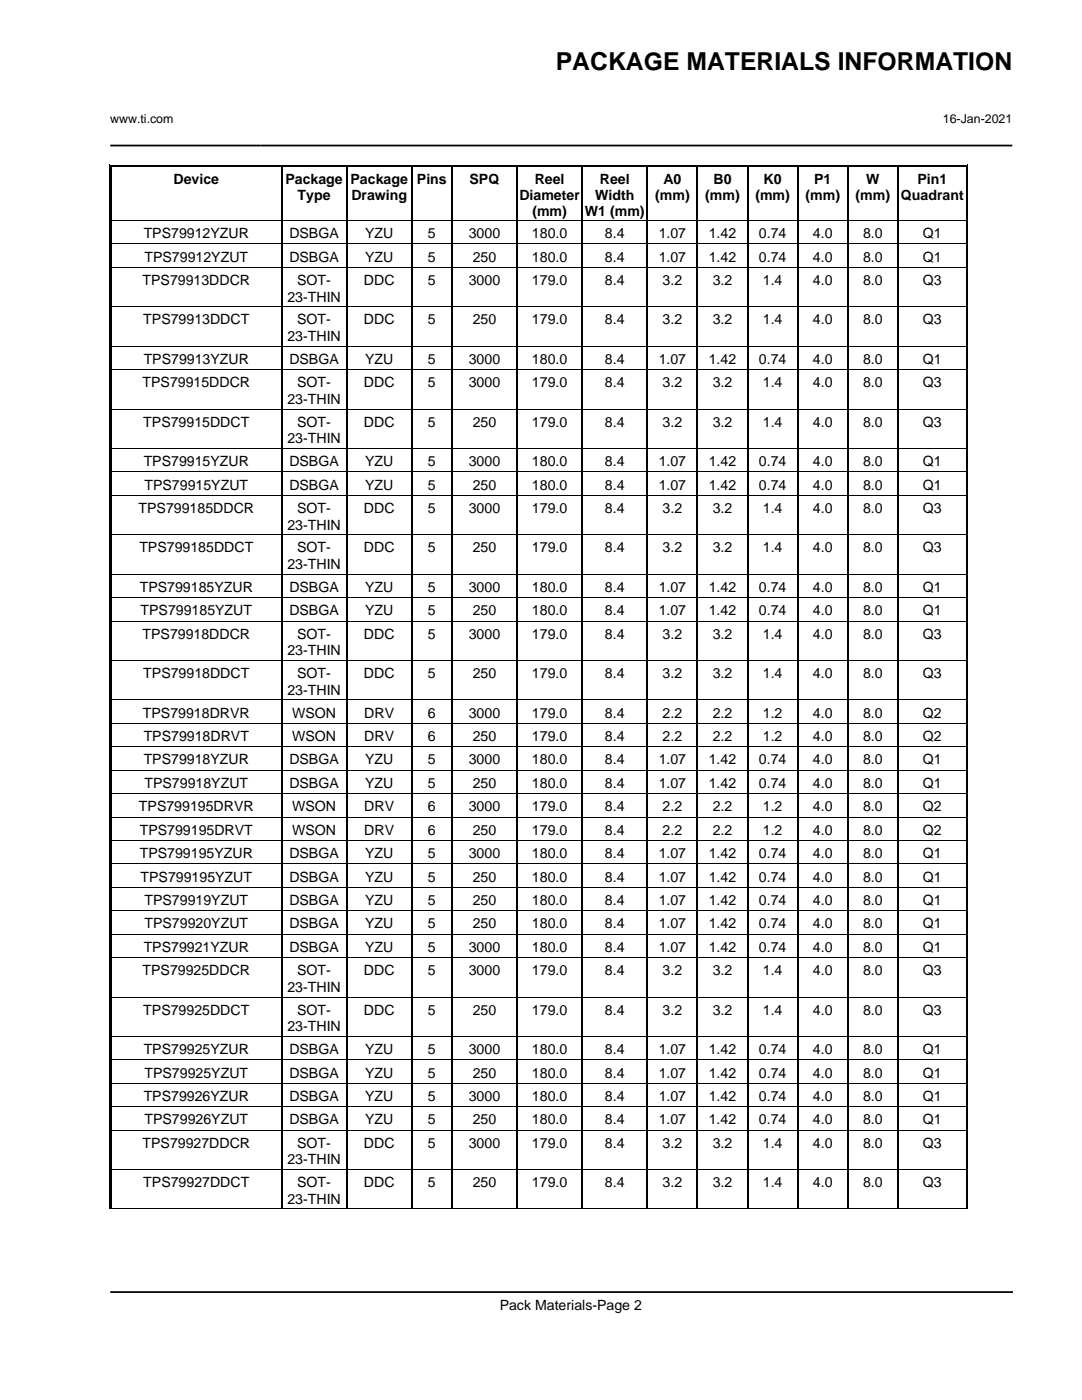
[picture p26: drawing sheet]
<svg xmlns="http://www.w3.org/2000/svg" width="216mm" height="279mm" viewBox="0 0 216 279" stroke-linecap="round" stroke-linejoin="round" font-family="sans-serif">
<defs><g id="words">
<text font-size="4.9" x="110.9" y="13.9">PACKAGE MATERIALS INFORMATION</text>
<g font-size="2.8">
<text x="34.6" y="36.7">Device</text>
<text x="56.9" y="36.7">Package</text>
<text x="59.4" y="39.9">Type</text>
<text x="69.9" y="36.7">Package</text>
<text x="70.1" y="39.9">Drawing</text>
<text x="83.2" y="36.7">Pins</text>
<text x="93.7" y="36.7">SPQ</text>
<text x="103.6" y="39.9">Diameter</text>
<text x="106.7" y="36.7">Reel</text>
<text x="118.8" y="39.9">Width</text>
<text x="119.7" y="36.7">Reel</text>
<text x="130.7" y="39.9">(mm)</text>
<text x="132.4" y="36.7">A0</text>
<text x="140.7" y="39.9">(mm)</text>
<text x="142.4" y="36.7">B0</text>
<text x="150.7" y="39.9">(mm)</text>
<text x="152.4" y="36.7">K0</text>
<text x="160.7" y="39.9">(mm)</text>
<text x="162.4" y="36.7">P1</text>
<text x="170.7" y="39.9">(mm)</text>
<text x="172.8" y="36.7">W</text>
<text x="179.8" y="39.9">Quadrant</text>
<text x="183.1" y="36.7">Pin1</text>
<text x="28.7" y="47.5">TPS79912YZUR</text>
<text x="57.7" y="47.5">DSBGA</text>
<text x="72.9" y="47.5">YZU</text>
<text x="85.4" y="47.5">5</text>
<text x="93.5" y="47.5">3000</text>
<text x="106.1" y="47.5">180.0</text>
<text x="106.2" y="43">(mm)</text>
<text x="116.7" y="43">W1 (mm)</text>
<text x="120.7" y="47.5">8.4</text>
<text x="131.4" y="47.5">1.07</text>
<text x="141.4" y="47.5">1.42</text>
<text x="151.4" y="47.5">0.74</text>
<text x="162.2" y="47.5">4.0</text>
<text x="172.2" y="47.5">8.0</text>
<text x="184.2" y="47.5">Q1</text>
<text x="28.8" y="52.2">TPS79912YZUT</text>
<text x="57.7" y="52.2">DSBGA</text>
<text x="72.9" y="52.2">YZU</text>
<text x="85.4" y="52.2">5</text>
<text x="94.3" y="52.2">250</text>
<text x="106.1" y="52.2">180.0</text>
<text x="120.7" y="52.2">8.4</text>
<text x="131.4" y="52.2">1.07</text>
<text x="141.4" y="52.2">1.42</text>
<text x="151.4" y="52.2">0.74</text>
<text x="162.2" y="52.2">4.0</text>
<text x="172.2" y="52.2">8.0</text>
<text x="184.2" y="52.2">Q1</text>
<text x="28.4" y="56.9">TPS79913DDCR</text>
<text x="59.3" y="56.9">SOT-</text>
<text x="72.6" y="56.9">DDC</text>
<text x="85.4" y="56.9">5</text>
<text x="93.5" y="56.9">3000</text>
<text x="106.1" y="56.9">179.0</text>
<text x="120.7" y="56.9">8.4</text>
<text x="132.2" y="56.9">3.2</text>
<text x="142.2" y="56.9">3.2</text>
<text x="152.2" y="56.9">1.4</text>
<text x="162.2" y="56.9">4.0</text>
<text x="172.2" y="56.9">8.0</text>
<text x="184.2" y="56.9">Q3</text>
<text x="28.6" y="64.7">TPS79913DDCT</text>
<text x="57.3" y="60.2">23-THIN</text>
<text x="59.3" y="64.7">SOT-</text>
<text x="72.6" y="64.7">DDC</text>
<text x="85.4" y="64.7">5</text>
<text x="94.3" y="64.7">250</text>
<text x="106.1" y="64.7">179.0</text>
<text x="120.7" y="64.7">8.4</text>
<text x="132.2" y="64.7">3.2</text>
<text x="142.2" y="64.7">3.2</text>
<text x="152.2" y="64.7">1.4</text>
<text x="162.2" y="64.7">4.0</text>
<text x="172.2" y="64.7">8.0</text>
<text x="184.2" y="64.7">Q3</text>
<text x="57.3" y="68.1">23-THIN</text>
<text x="28.4" y="77.3">TPS79915DDCR</text>
<text x="28.7" y="72.6">TPS79913YZUR</text>
<text x="57.7" y="72.6">DSBGA</text>
<text x="59.3" y="77.3">SOT-</text>
<text x="72.6" y="77.3">DDC</text>
<text x="72.9" y="72.6">YZU</text>
<text x="85.4" y="72.6">5</text>
<text x="85.4" y="77.3">5</text>
<text x="93.5" y="72.6">3000</text>
<text x="93.5" y="77.3">3000</text>
<text x="106.1" y="72.6">180.0</text>
<text x="106.1" y="77.3">179.0</text>
<text x="120.7" y="72.6">8.4</text>
<text x="120.7" y="77.3">8.4</text>
<text x="131.4" y="72.6">1.07</text>
<text x="132.2" y="77.3">3.2</text>
<text x="141.4" y="72.6">1.42</text>
<text x="142.2" y="77.3">3.2</text>
<text x="151.4" y="72.6">0.74</text>
<text x="152.2" y="77.3">1.4</text>
<text x="162.2" y="72.6">4.0</text>
<text x="162.2" y="77.3">4.0</text>
<text x="172.2" y="72.6">8.0</text>
<text x="172.2" y="77.3">8.0</text>
<text x="184.2" y="72.6">Q1</text>
<text x="184.2" y="77.3">Q3</text>
<text x="57.3" y="80.6">23-THIN</text>
<text x="28.6" y="85.2">TPS79915DDCT</text>
<text x="57.3" y="88.5">23-THIN</text>
<text x="59.3" y="85.2">SOT-</text>
<text x="72.6" y="85.2">DDC</text>
<text x="85.4" y="85.2">5</text>
<text x="94.3" y="85.2">250</text>
<text x="106.1" y="85.2">179.0</text>
<text x="120.7" y="85.2">8.4</text>
<text x="132.2" y="85.2">3.2</text>
<text x="142.2" y="85.2">3.2</text>
<text x="152.2" y="85.2">1.4</text>
<text x="162.2" y="85.2">4.0</text>
<text x="172.2" y="85.2">8.0</text>
<text x="184.2" y="85.2">Q3</text>
<text x="28.7" y="93">TPS79915YZUR</text>
<text x="57.7" y="93">DSBGA</text>
<text x="72.9" y="93">YZU</text>
<text x="85.4" y="93">5</text>
<text x="93.5" y="93">3000</text>
<text x="106.1" y="93">180.0</text>
<text x="120.7" y="93">8.4</text>
<text x="131.4" y="93">1.07</text>
<text x="141.4" y="93">1.42</text>
<text x="151.4" y="93">0.74</text>
<text x="162.2" y="93">4.0</text>
<text x="172.2" y="93">8.0</text>
<text x="184.2" y="93">Q1</text>
<text x="28.8" y="97.7">TPS79915YZUT</text>
<text x="57.7" y="97.7">DSBGA</text>
<text x="72.9" y="97.7">YZU</text>
<text x="85.4" y="97.7">5</text>
<text x="94.3" y="97.7">250</text>
<text x="106.1" y="97.7">180.0</text>
<text x="120.7" y="97.7">8.4</text>
<text x="131.4" y="97.7">1.07</text>
<text x="141.4" y="97.7">1.42</text>
<text x="151.4" y="97.7">0.74</text>
<text x="162.2" y="97.7">4.0</text>
<text x="172.2" y="97.7">8.0</text>
<text x="184.2" y="97.7">Q1</text>
<text x="27.6" y="102.4">TPS799185DDCR</text>
<text x="57.3" y="105.7">23-THIN</text>
<text x="59.3" y="102.4">SOT-</text>
<text x="72.6" y="102.4">DDC</text>
<text x="85.4" y="102.4">5</text>
<text x="93.5" y="102.4">3000</text>
<text x="106.1" y="102.4">179.0</text>
<text x="120.7" y="102.4">8.4</text>
<text x="132.2" y="102.4">3.2</text>
<text x="142.2" y="102.4">3.2</text>
<text x="152.2" y="102.4">1.4</text>
<text x="162.2" y="102.4">4.0</text>
<text x="172.2" y="102.4">8.0</text>
<text x="184.2" y="102.4">Q3</text>
<text x="27.8" y="110.2">TPS799185DDCT</text>
<text x="57.3" y="113.6">23-THIN</text>
<text x="59.3" y="110.2">SOT-</text>
<text x="72.6" y="110.2">DDC</text>
<text x="85.4" y="110.2">5</text>
<text x="94.3" y="110.2">250</text>
<text x="106.1" y="110.2">179.0</text>
<text x="120.7" y="110.2">8.4</text>
<text x="132.2" y="110.2">3.2</text>
<text x="142.2" y="110.2">3.2</text>
<text x="152.2" y="110.2">1.4</text>
<text x="162.2" y="110.2">4.0</text>
<text x="172.2" y="110.2">8.0</text>
<text x="184.2" y="110.2">Q3</text>
<text x="27.9" y="118.1">TPS799185YZUR</text>
<text x="57.7" y="118.1">DSBGA</text>
<text x="72.9" y="118.1">YZU</text>
<text x="85.4" y="118.1">5</text>
<text x="93.5" y="118.1">3000</text>
<text x="106.1" y="118.1">180.0</text>
<text x="120.7" y="118.1">8.4</text>
<text x="131.4" y="118.1">1.07</text>
<text x="141.4" y="118.1">1.42</text>
<text x="151.4" y="118.1">0.74</text>
<text x="162.2" y="118.1">4.0</text>
<text x="172.2" y="118.1">8.0</text>
<text x="184.2" y="118.1">Q1</text>
<text x="28" y="122.8">TPS799185YZUT</text>
<text x="57.7" y="122.8">DSBGA</text>
<text x="72.9" y="122.8">YZU</text>
<text x="85.4" y="122.8">5</text>
<text x="94.3" y="122.8">250</text>
<text x="106.1" y="122.8">180.0</text>
<text x="120.7" y="122.8">8.4</text>
<text x="131.4" y="122.8">1.07</text>
<text x="141.4" y="122.8">1.42</text>
<text x="151.4" y="122.8">0.74</text>
<text x="162.2" y="122.8">4.0</text>
<text x="172.2" y="122.8">8.0</text>
<text x="184.2" y="122.8">Q1</text>
<text x="28.4" y="127.5">TPS79918DDCR</text>
<text x="57.3" y="130.8">23-THIN</text>
<text x="59.3" y="127.5">SOT-</text>
<text x="72.6" y="127.5">DDC</text>
<text x="85.4" y="127.5">5</text>
<text x="93.5" y="127.5">3000</text>
<text x="106.1" y="127.5">179.0</text>
<text x="120.7" y="127.5">8.4</text>
<text x="132.2" y="127.5">3.2</text>
<text x="142.2" y="127.5">3.2</text>
<text x="152.2" y="127.5">1.4</text>
<text x="162.2" y="127.5">4.0</text>
<text x="172.2" y="127.5">8.0</text>
<text x="184.2" y="127.5">Q3</text>
<text x="28.6" y="135.3">TPS79918DDCT</text>
<text x="59.3" y="135.3">SOT-</text>
<text x="72.6" y="135.3">DDC</text>
<text x="85.4" y="135.3">5</text>
<text x="94.3" y="135.3">250</text>
<text x="106.1" y="135.3">179.0</text>
<text x="120.7" y="135.3">8.4</text>
<text x="132.2" y="135.3">3.2</text>
<text x="142.2" y="135.3">3.2</text>
<text x="152.2" y="135.3">1.4</text>
<text x="162.2" y="135.3">4.0</text>
<text x="172.2" y="135.3">8.0</text>
<text x="184.2" y="135.3">Q3</text>
<text x="28.5" y="143.2">TPS79918DRVR</text>
<text x="57.3" y="138.6">23-THIN</text>
<text x="58.3" y="143.2">WSON</text>
<text x="72.7" y="143.2">DRV</text>
<text x="85.4" y="143.2">6</text>
<text x="93.5" y="143.2">3000</text>
<text x="106.1" y="143.2">179.0</text>
<text x="120.7" y="143.2">8.4</text>
<text x="132.2" y="143.2">2.2</text>
<text x="142.2" y="143.2">2.2</text>
<text x="152.2" y="143.2">1.2</text>
<text x="162.2" y="143.2">4.0</text>
<text x="172.2" y="143.2">8.0</text>
<text x="184.2" y="143.2">Q2</text>
<text x="28.7" y="147.9">TPS79918DRVT</text>
<text x="58.3" y="147.9">WSON</text>
<text x="72.7" y="147.9">DRV</text>
<text x="85.4" y="147.9">6</text>
<text x="94.3" y="147.9">250</text>
<text x="106.1" y="147.9">179.0</text>
<text x="120.7" y="147.9">8.4</text>
<text x="132.2" y="147.9">2.2</text>
<text x="142.2" y="147.9">2.2</text>
<text x="152.2" y="147.9">1.2</text>
<text x="162.2" y="147.9">4.0</text>
<text x="172.2" y="147.9">8.0</text>
<text x="184.2" y="147.9">Q2</text>
<text x="28.7" y="152.5">TPS79918YZUR</text>
<text x="57.7" y="152.5">DSBGA</text>
<text x="72.9" y="152.5">YZU</text>
<text x="85.4" y="152.5">5</text>
<text x="93.5" y="152.5">3000</text>
<text x="106.1" y="152.5">180.0</text>
<text x="120.7" y="152.5">8.4</text>
<text x="131.4" y="152.5">1.07</text>
<text x="141.4" y="152.5">1.42</text>
<text x="151.4" y="152.5">0.74</text>
<text x="162.2" y="152.5">4.0</text>
<text x="172.2" y="152.5">8.0</text>
<text x="184.2" y="152.5">Q1</text>
<text x="27.7" y="161.9">TPS799195DRVR</text>
<text x="28.8" y="157.2">TPS79918YZUT</text>
<text x="57.7" y="157.2">DSBGA</text>
<text x="58.3" y="161.9">WSON</text>
<text x="72.7" y="161.9">DRV</text>
<text x="72.9" y="157.2">YZU</text>
<text x="85.4" y="157.2">5</text>
<text x="85.4" y="161.9">6</text>
<text x="93.5" y="161.9">3000</text>
<text x="94.3" y="157.2">250</text>
<text x="106.1" y="157.2">180.0</text>
<text x="106.1" y="161.9">179.0</text>
<text x="120.7" y="157.2">8.4</text>
<text x="120.7" y="161.9">8.4</text>
<text x="131.4" y="157.2">1.07</text>
<text x="132.2" y="161.9">2.2</text>
<text x="141.4" y="157.2">1.42</text>
<text x="142.2" y="161.9">2.2</text>
<text x="151.4" y="157.2">0.74</text>
<text x="152.2" y="161.9">1.2</text>
<text x="162.2" y="157.2">4.0</text>
<text x="162.2" y="161.9">4.0</text>
<text x="172.2" y="157.2">8.0</text>
<text x="172.2" y="161.9">8.0</text>
<text x="184.2" y="157.2">Q1</text>
<text x="184.2" y="161.9">Q2</text>
<text x="27.9" y="166.6">TPS799195DRVT</text>
<text x="58.3" y="166.6">WSON</text>
<text x="72.7" y="166.6">DRV</text>
<text x="85.4" y="166.6">6</text>
<text x="94.3" y="166.6">250</text>
<text x="106.1" y="166.6">179.0</text>
<text x="120.7" y="166.6">8.4</text>
<text x="132.2" y="166.6">2.2</text>
<text x="142.2" y="166.6">2.2</text>
<text x="152.2" y="166.6">1.2</text>
<text x="162.2" y="166.6">4.0</text>
<text x="172.2" y="166.6">8.0</text>
<text x="184.2" y="166.6">Q2</text>
<text x="27.9" y="171.3">TPS799195YZUR</text>
<text x="57.7" y="171.3">DSBGA</text>
<text x="72.9" y="171.3">YZU</text>
<text x="85.4" y="171.3">5</text>
<text x="93.5" y="171.3">3000</text>
<text x="106.1" y="171.3">180.0</text>
<text x="120.7" y="171.3">8.4</text>
<text x="131.4" y="171.3">1.07</text>
<text x="141.4" y="171.3">1.42</text>
<text x="151.4" y="171.3">0.74</text>
<text x="162.2" y="171.3">4.0</text>
<text x="172.2" y="171.3">8.0</text>
<text x="184.2" y="171.3">Q1</text>
<text x="28" y="175.9">TPS799195YZUT</text>
<text x="57.7" y="175.9">DSBGA</text>
<text x="72.9" y="175.9">YZU</text>
<text x="85.4" y="175.9">5</text>
<text x="94.3" y="175.9">250</text>
<text x="106.1" y="175.9">180.0</text>
<text x="120.7" y="175.9">8.4</text>
<text x="131.4" y="175.9">1.07</text>
<text x="141.4" y="175.9">1.42</text>
<text x="151.4" y="175.9">0.74</text>
<text x="162.2" y="175.9">4.0</text>
<text x="172.2" y="175.9">8.0</text>
<text x="184.2" y="175.9">Q1</text>
<text x="28.8" y="180.6">TPS79919YZUT</text>
<text x="28.8" y="185.3">TPS79920YZUT</text>
<text x="57.7" y="180.6">DSBGA</text>
<text x="57.7" y="185.3">DSBGA</text>
<text x="72.9" y="180.6">YZU</text>
<text x="72.9" y="185.3">YZU</text>
<text x="85.4" y="180.6">5</text>
<text x="85.4" y="185.3">5</text>
<text x="94.3" y="180.6">250</text>
<text x="94.3" y="185.3">250</text>
<text x="106.1" y="180.6">180.0</text>
<text x="106.1" y="185.3">180.0</text>
<text x="120.7" y="180.6">8.4</text>
<text x="120.7" y="185.3">8.4</text>
<text x="131.4" y="180.6">1.07</text>
<text x="131.4" y="185.3">1.07</text>
<text x="141.4" y="180.6">1.42</text>
<text x="141.4" y="185.3">1.42</text>
<text x="151.4" y="180.6">0.74</text>
<text x="151.4" y="185.3">0.74</text>
<text x="162.2" y="180.6">4.0</text>
<text x="162.2" y="185.3">4.0</text>
<text x="172.2" y="180.6">8.0</text>
<text x="172.2" y="185.3">8.0</text>
<text x="184.2" y="180.6">Q1</text>
<text x="184.2" y="185.3">Q1</text>
<text x="28.7" y="190">TPS79921YZUR</text>
<text x="57.7" y="190">DSBGA</text>
<text x="72.9" y="190">YZU</text>
<text x="85.4" y="190">5</text>
<text x="93.5" y="190">3000</text>
<text x="106.1" y="190">180.0</text>
<text x="120.7" y="190">8.4</text>
<text x="131.4" y="190">1.07</text>
<text x="141.4" y="190">1.42</text>
<text x="151.4" y="190">0.74</text>
<text x="162.2" y="190">4.0</text>
<text x="172.2" y="190">8.0</text>
<text x="184.2" y="190">Q1</text>
<text x="28.4" y="194.6">TPS79925DDCR</text>
<text x="57.3" y="198">23-THIN</text>
<text x="59.3" y="194.6">SOT-</text>
<text x="72.6" y="194.6">DDC</text>
<text x="85.4" y="194.6">5</text>
<text x="93.5" y="194.6">3000</text>
<text x="106.1" y="194.6">179.0</text>
<text x="120.7" y="194.6">8.4</text>
<text x="132.2" y="194.6">3.2</text>
<text x="142.2" y="194.6">3.2</text>
<text x="152.2" y="194.6">1.4</text>
<text x="162.2" y="194.6">4.0</text>
<text x="172.2" y="194.6">8.0</text>
<text x="184.2" y="194.6">Q3</text>
<text x="28.6" y="202.5">TPS79925DDCT</text>
<text x="59.3" y="202.5">SOT-</text>
<text x="72.6" y="202.5">DDC</text>
<text x="85.4" y="202.5">5</text>
<text x="94.3" y="202.5">250</text>
<text x="106.1" y="202.5">179.0</text>
<text x="120.7" y="202.5">8.4</text>
<text x="132.2" y="202.5">3.2</text>
<text x="142.2" y="202.5">3.2</text>
<text x="152.2" y="202.5">1.4</text>
<text x="162.2" y="202.5">4.0</text>
<text x="172.2" y="202.5">8.0</text>
<text x="184.2" y="202.5">Q3</text>
<text x="57.3" y="205.8">23-THIN</text>
<text x="28.7" y="210.4">TPS79925YZUR</text>
<text x="28.8" y="215">TPS79925YZUT</text>
<text x="57.7" y="210.4">DSBGA</text>
<text x="57.7" y="215">DSBGA</text>
<text x="72.9" y="210.4">YZU</text>
<text x="72.9" y="215">YZU</text>
<text x="85.4" y="210.4">5</text>
<text x="85.4" y="215">5</text>
<text x="93.5" y="210.4">3000</text>
<text x="94.3" y="215">250</text>
<text x="106.1" y="210.4">180.0</text>
<text x="106.1" y="215">180.0</text>
<text x="120.7" y="210.4">8.4</text>
<text x="120.7" y="215">8.4</text>
<text x="131.4" y="210.4">1.07</text>
<text x="131.4" y="215">1.07</text>
<text x="141.4" y="210.4">1.42</text>
<text x="141.4" y="215">1.42</text>
<text x="151.4" y="210.4">0.74</text>
<text x="151.4" y="215">0.74</text>
<text x="162.2" y="210.4">4.0</text>
<text x="162.2" y="215">4.0</text>
<text x="172.2" y="210.4">8.0</text>
<text x="172.2" y="215">8.0</text>
<text x="184.2" y="210.4">Q1</text>
<text x="184.2" y="215">Q1</text>
<text x="28.7" y="219.7">TPS79926YZUR</text>
<text x="57.7" y="219.7">DSBGA</text>
<text x="72.9" y="219.7">YZU</text>
<text x="85.4" y="219.7">5</text>
<text x="93.5" y="219.7">3000</text>
<text x="106.1" y="219.7">180.0</text>
<text x="120.7" y="219.7">8.4</text>
<text x="131.4" y="219.7">1.07</text>
<text x="141.4" y="219.7">1.42</text>
<text x="151.4" y="219.7">0.74</text>
<text x="162.2" y="219.7">4.0</text>
<text x="172.2" y="219.7">8.0</text>
<text x="184.2" y="219.7">Q1</text>
<text x="28.8" y="224.4">TPS79926YZUT</text>
<text x="57.7" y="224.4">DSBGA</text>
<text x="72.9" y="224.4">YZU</text>
<text x="85.4" y="224.4">5</text>
<text x="94.3" y="224.4">250</text>
<text x="106.1" y="224.4">180.0</text>
<text x="120.7" y="224.4">8.4</text>
<text x="131.4" y="224.4">1.07</text>
<text x="141.4" y="224.4">1.42</text>
<text x="151.4" y="224.4">0.74</text>
<text x="162.2" y="224.4">4.0</text>
<text x="172.2" y="224.4">8.0</text>
<text x="184.2" y="224.4">Q1</text>
<text x="28.4" y="229.1">TPS79927DDCR</text>
<text x="57.3" y="232.4">23-THIN</text>
<text x="59.3" y="229.1">SOT-</text>
<text x="72.6" y="229.1">DDC</text>
<text x="85.4" y="229.1">5</text>
<text x="93.5" y="229.1">3000</text>
<text x="106.1" y="229.1">179.0</text>
<text x="120.7" y="229.1">8.4</text>
<text x="132.2" y="229.1">3.2</text>
<text x="142.2" y="229.1">3.2</text>
<text x="152.2" y="229.1">1.4</text>
<text x="162.2" y="229.1">4.0</text>
<text x="172.2" y="229.1">8.0</text>
<text x="184.2" y="229.1">Q3</text>
<text x="28.6" y="236.9">TPS79927DDCT</text>
<text x="59.3" y="236.9">SOT-</text>
<text x="72.6" y="236.9">DDC</text>
<text x="85.4" y="236.9">5</text>
<text x="94.3" y="236.9">250</text>
<text x="106.1" y="236.9">179.0</text>
<text x="120.7" y="236.9">8.4</text>
<text x="132.2" y="236.9">3.2</text>
<text x="142.2" y="236.9">3.2</text>
<text x="152.2" y="236.9">1.4</text>
<text x="162.2" y="236.9">4.0</text>
<text x="172.2" y="236.9">8.0</text>
<text x="184.2" y="236.9">Q3</text>
<text x="57.3" y="240.3">23-THIN</text>
<text x="99.7" y="261.5">Pack Materials-Page 2</text>
</g>
<g font-size="2.5">
<text x="22" y="24.6">www.ti.com</text>
<text x="188.1" y="24.6">16-Jan-2021</text>
</g>
</g></defs>
<g fill="none" stroke="#000" stroke-width=".2">
<path d="M21.9 32.9v208.4M22 32.9h171.1M193.1 32.9v208.4M22.4 44h33.6M22.4 48.7h33.6M22.4 53.4h33.6M56.4 44h12.6M56.4 48.7h12.6M56.4 53.4h12.6M69.4 44h12.6M69.4 48.7h12.6M69.4 53.4h12.6"/>
<path d="M82.4 44h7.6M82.4 48.7h7.6M82.4 53.4h7.6M90.4 44h12.6M90.4 48.7h12.6M90.4 53.4h12.6M103.4 44h12.6M103.4 48.7h12.6M103.4 53.4h12.6M116.4 44h12.6M116.4 48.7h12.6M116.4 53.4h12.6"/>
<path d="M129.4 44h9.6M129.4 48.7h9.6M129.4 53.4h9.6M139.4 44h9.6M139.4 48.7h9.6M139.4 53.4h9.6M149.4 44h9.6M149.4 48.7h9.6M149.4 53.4h9.6M159.4 44h9.6M159.4 48.7h9.6M159.4 53.4h9.6"/>
<path d="M169.4 44h9.6M169.4 48.7h9.6M169.4 53.4h9.6M179.4 44h13.3M179.4 48.7h13.3M179.4 53.4h13.3M22.4 61.2h33.6M22.4 69.1h33.6M22.4 73.8h33.6M56.4 61.2h12.6M56.4 69.1h12.6M56.4 73.8h12.6"/>
<path d="M69.4 61.2h12.6M69.4 69.1h12.6M69.4 73.8h12.6M82.4 61.2h7.6M82.4 69.1h7.6M82.4 73.8h7.6M90.4 61.2h12.6M90.4 69.1h12.6M90.4 73.8h12.6M103.4 61.2h12.6M103.4 69.1h12.6M103.4 73.8h12.6"/>
<path d="M116.4 61.2h12.6M116.4 69.1h12.6M116.4 73.8h12.6M129.4 61.2h9.6M129.4 69.1h9.6M129.4 73.8h9.6M139.4 61.2h9.6M139.4 69.1h9.6M139.4 73.8h9.6M149.4 61.2h9.6M149.4 69.1h9.6M149.4 73.8h9.6"/>
<path d="M159.4 61.2h9.6M159.4 69.1h9.6M159.4 73.8h9.6M169.4 61.2h9.6M169.4 69.1h9.6M169.4 73.8h9.6M179.4 61.2h13.3M179.4 69.1h13.3M179.4 73.8h13.3M22.4 81.6h33.6M22.4 89.5h33.6M22.4 94.2h33.6"/>
<path d="M22.4 98.9h33.6M56.4 81.6h12.6M56.4 89.5h12.6M56.4 94.2h12.6M56.4 98.9h12.6M69.4 81.6h12.6M69.4 89.5h12.6M69.4 94.2h12.6M69.4 98.9h12.6M82.4 81.6h7.6M82.4 89.5h7.6M82.4 94.2h7.6"/>
<path d="M82.4 98.9h7.6M90.4 81.6h12.6M90.4 89.5h12.6M90.4 94.2h12.6M90.4 98.9h12.6M103.4 81.6h12.6M103.4 89.5h12.6M103.4 94.2h12.6M103.4 98.9h12.6M116.4 81.6h12.6M116.4 89.5h12.6M116.4 94.2h12.6"/>
<path d="M116.4 98.9h12.6M129.4 81.6h9.6M129.4 89.5h9.6M129.4 94.2h9.6M129.4 98.9h9.6M139.4 81.6h9.6M139.4 89.5h9.6M139.4 94.2h9.6M139.4 98.9h9.6M149.4 81.6h9.6M149.4 89.5h9.6M149.4 94.2h9.6"/>
<path d="M149.4 98.9h9.6M159.4 81.6h9.6M159.4 89.5h9.6M159.4 94.2h9.6M159.4 98.9h9.6M169.4 81.6h9.6M169.4 89.5h9.6M169.4 94.2h9.6M169.4 98.9h9.6M179.4 81.6h13.3M179.4 89.5h13.3M179.4 94.2h13.3"/>
<path d="M179.4 98.9h13.3M22.4 106.7h33.6M22.4 114.6h33.6M22.4 119.3h33.6M56.4 106.7h12.6M56.4 114.6h12.6M56.4 119.3h12.6M69.4 106.7h12.6M69.4 114.6h12.6M69.4 119.3h12.6M82.4 106.7h7.6M82.4 114.6h7.6"/>
<path d="M82.4 119.3h7.6M90.4 106.7h12.6M90.4 114.6h12.6M90.4 119.3h12.6M103.4 106.7h12.6M103.4 114.6h12.6M103.4 119.3h12.6M116.4 106.7h12.6M116.4 114.6h12.6M116.4 119.3h12.6M129.4 106.7h9.6M129.4 114.6h9.6"/>
<path d="M129.4 119.3h9.6M139.4 106.7h9.6M139.4 114.6h9.6M139.4 119.3h9.6M149.4 106.7h9.6M149.4 114.6h9.6M149.4 119.3h9.6M159.4 106.7h9.6M159.4 114.6h9.6M159.4 119.3h9.6M169.4 106.7h9.6M169.4 114.6h9.6"/>
<path d="M169.4 119.3h9.6M179.4 106.7h13.3M179.4 114.6h13.3M179.4 119.3h13.3M22.4 123.9h33.6M22.4 131.8h33.6M22.4 139.7h33.6M56.4 123.9h12.6M56.4 131.8h12.6M56.4 139.7h12.6M69.4 123.9h12.6M69.4 131.8h12.6"/>
<path d="M69.4 139.7h12.6M82.4 123.9h7.6M82.4 131.8h7.6M82.4 139.7h7.6M90.4 123.9h12.6M90.4 131.8h12.6M90.4 139.7h12.6M103.4 123.9h12.6M103.4 131.8h12.6M103.4 139.7h12.6M116.4 123.9h12.6M116.4 131.8h12.6"/>
<path d="M116.4 139.7h12.6M129.4 123.9h9.6M129.4 131.8h9.6M129.4 139.7h9.6M139.4 123.9h9.6M139.4 131.8h9.6M139.4 139.7h9.6M149.4 123.9h9.6M149.4 131.8h9.6M149.4 139.7h9.6M159.4 123.9h9.6M159.4 131.8h9.6"/>
<path d="M159.4 139.7h9.6M169.4 123.9h9.6M169.4 131.8h9.6M169.4 139.7h9.6M179.4 123.9h13.3M179.4 131.8h13.3M179.4 139.7h13.3M22.4 144.3h33.6M22.4 149h33.6M22.4 153.7h33.6M22.4 158.4h33.6M56.4 144.3h12.6"/>
<path d="M56.4 149h12.6M56.4 153.7h12.6M56.4 158.4h12.6M69.4 144.3h12.6M69.4 149h12.6M69.4 153.7h12.6M69.4 158.4h12.6M82.4 144.3h7.6M82.4 149h7.6M82.4 153.7h7.6M82.4 158.4h7.6M90.4 144.3h12.6"/>
<path d="M90.4 149h12.6M90.4 153.7h12.6M90.4 158.4h12.6M103.4 144.3h12.6M103.4 149h12.6M103.4 153.7h12.6M103.4 158.4h12.6M116.4 144.3h12.6M116.4 149h12.6M116.4 153.7h12.6M116.4 158.4h12.6M129.4 144.3h9.6"/>
<path d="M129.4 149h9.6M129.4 153.7h9.6M129.4 158.4h9.6M139.4 144.3h9.6M139.4 149h9.6M139.4 153.7h9.6M139.4 158.4h9.6M149.4 144.3h9.6M149.4 149h9.6M149.4 153.7h9.6M149.4 158.4h9.6M159.4 144.3h9.6"/>
<path d="M159.4 149h9.6M159.4 153.7h9.6M159.4 158.4h9.6M169.4 144.3h9.6M169.4 149h9.6M169.4 153.7h9.6M169.4 158.4h9.6M179.4 144.3h13.3M179.4 149h13.3M179.4 153.7h13.3M179.4 158.4h13.3M22.4 163.1h33.6"/>
<path d="M22.4 167.7h33.6M22.4 172.4h33.6M22.4 177.1h33.6M56.4 163.1h12.6M56.4 167.7h12.6M56.4 172.4h12.6M56.4 177.1h12.6M69.4 163.1h12.6M69.4 167.7h12.6M69.4 172.4h12.6M69.4 177.1h12.6M82.4 163.1h7.6"/>
<path d="M82.4 167.7h7.6M82.4 172.4h7.6M82.4 177.1h7.6M90.4 163.1h12.6M90.4 167.7h12.6M90.4 172.4h12.6M90.4 177.1h12.6M103.4 163.1h12.6M103.4 167.7h12.6M103.4 172.4h12.6M103.4 177.1h12.6M116.4 163.1h12.6"/>
<path d="M116.4 167.7h12.6M116.4 172.4h12.6M116.4 177.1h12.6M129.4 163.1h9.6M129.4 167.7h9.6M129.4 172.4h9.6M129.4 177.1h9.6M139.4 163.1h9.6M139.4 167.7h9.6M139.4 172.4h9.6M139.4 177.1h9.6M149.4 163.1h9.6"/>
<path d="M149.4 167.7h9.6M149.4 172.4h9.6M149.4 177.1h9.6M159.4 163.1h9.6M159.4 167.7h9.6M159.4 172.4h9.6M159.4 177.1h9.6M169.4 163.1h9.6M169.4 167.7h9.6M169.4 172.4h9.6M169.4 177.1h9.6M179.4 163.1h13.3"/>
<path d="M179.4 167.7h13.3M179.4 172.4h13.3M179.4 177.1h13.3M22.4 181.8h33.6M22.4 186.4h33.6M22.4 191.1h33.6M22.4 199h33.6M56.4 181.8h12.6M56.4 186.4h12.6M56.4 191.1h12.6M56.4 199h12.6M69.4 181.8h12.6"/>
<path d="M69.4 186.4h12.6M69.4 191.1h12.6M69.4 199h12.6M82.4 181.8h7.6M82.4 186.4h7.6M82.4 191.1h7.6M82.4 199h7.6M90.4 181.8h12.6M90.4 186.4h12.6M90.4 191.1h12.6M90.4 199h12.6M103.4 181.8h12.6"/>
<path d="M103.4 186.4h12.6M103.4 191.1h12.6M103.4 199h12.6M116.4 181.8h12.6M116.4 186.4h12.6M116.4 191.1h12.6M116.4 199h12.6M129.4 181.8h9.6M129.4 186.4h9.6M129.4 191.1h9.6M129.4 199h9.6M139.4 181.8h9.6"/>
<path d="M139.4 186.4h9.6M139.4 191.1h9.6M139.4 199h9.6M149.4 181.8h9.6M149.4 186.4h9.6M149.4 191.1h9.6M149.4 199h9.6M159.4 181.8h9.6M159.4 186.4h9.6M159.4 191.1h9.6M159.4 199h9.6M169.4 181.8h9.6"/>
<path d="M169.4 186.4h9.6M169.4 191.1h9.6M169.4 199h9.6M179.4 181.8h13.3M179.4 186.4h13.3M179.4 191.1h13.3M179.4 199h13.3M22.4 206.8h33.6M22.4 211.5h33.6M22.4 216.2h33.6M56.4 206.8h12.6M56.4 211.5h12.6"/>
<path d="M56.4 216.2h12.6M69.4 206.8h12.6M69.4 211.5h12.6M69.4 216.2h12.6M82.4 206.8h7.6M82.4 211.5h7.6M82.4 216.2h7.6M90.4 206.8h12.6M90.4 211.5h12.6M90.4 216.2h12.6M103.4 206.8h12.6M103.4 211.5h12.6"/>
<path d="M103.4 216.2h12.6M116.4 206.8h12.6M116.4 211.5h12.6M116.4 216.2h12.6M129.4 206.8h9.6M129.4 211.5h9.6M129.4 216.2h9.6M139.4 206.8h9.6M139.4 211.5h9.6M139.4 216.2h9.6M149.4 206.8h9.6M149.4 211.5h9.6"/>
<path d="M149.4 216.2h9.6M159.4 206.8h9.6M159.4 211.5h9.6M159.4 216.2h9.6M169.4 206.8h9.6M169.4 211.5h9.6M169.4 216.2h9.6M179.4 206.8h13.3M179.4 211.5h13.3M179.4 216.2h13.3M22.4 220.9h33.6M22.4 225.5h33.6"/>
<path d="M22.4 233.4h33.6M56.4 220.9h12.6M56.4 225.5h12.6M56.4 233.4h12.6M69.4 220.9h12.6M69.4 225.5h12.6M69.4 233.4h12.6M82.4 220.9h7.6M82.4 225.5h7.6M82.4 233.4h7.6M90.4 220.9h12.6M90.4 225.5h12.6"/>
<path d="M90.4 233.4h12.6M103.4 220.9h12.6M103.4 225.5h12.6M103.4 233.4h12.6M116.4 220.9h12.6M116.4 225.5h12.6M116.4 233.4h12.6M129.4 220.9h9.6M129.4 225.5h9.6M129.4 233.4h9.6M139.4 220.9h9.6M139.4 225.5h9.6"/>
<path d="M139.4 233.4h9.6M149.4 220.9h9.6M149.4 225.5h9.6M149.4 233.4h9.6M159.4 220.9h9.6M159.4 225.5h9.6M159.4 233.4h9.6M169.4 220.9h9.6M169.4 225.5h9.6M169.4 233.4h9.6M179.4 220.9h13.3M179.4 225.5h13.3"/>
<path d="M179.4 233.4h13.3M22 241.2h171.1"/>
</g>
<g fill="none" stroke="#000" stroke-width=".35">
<path d="M22 29h180M22.2 33v208.2M22.4 33.2h33.6M56.2 33v208.2M56.4 33.2h12.6M69.2 33v208.2M69.4 33.2h12.6M82.2 33v208.2M82.4 33.2h7.6M90.2 33v208.2M90.4 33.2h12.6M103.2 33v208.2"/>
<path d="M103.4 33.2h12.6M116.2 33v208.2M116.4 33.2h12.6M129.2 33v208.2M129.4 33.2h9.6M139.2 33v208.2M139.4 33.2h9.6M149.2 33v208.2M149.4 33.2h9.6M159.2 33v208.2M159.4 33.2h9.6M169.2 33v208.2"/>
<path d="M169.4 33.2h9.6M179.2 33v208.2M179.4 33.2h13.3M192.9 33v208.2M22 257.9h180.1"/>
</g>
<use href="#words"/>
</svg>
